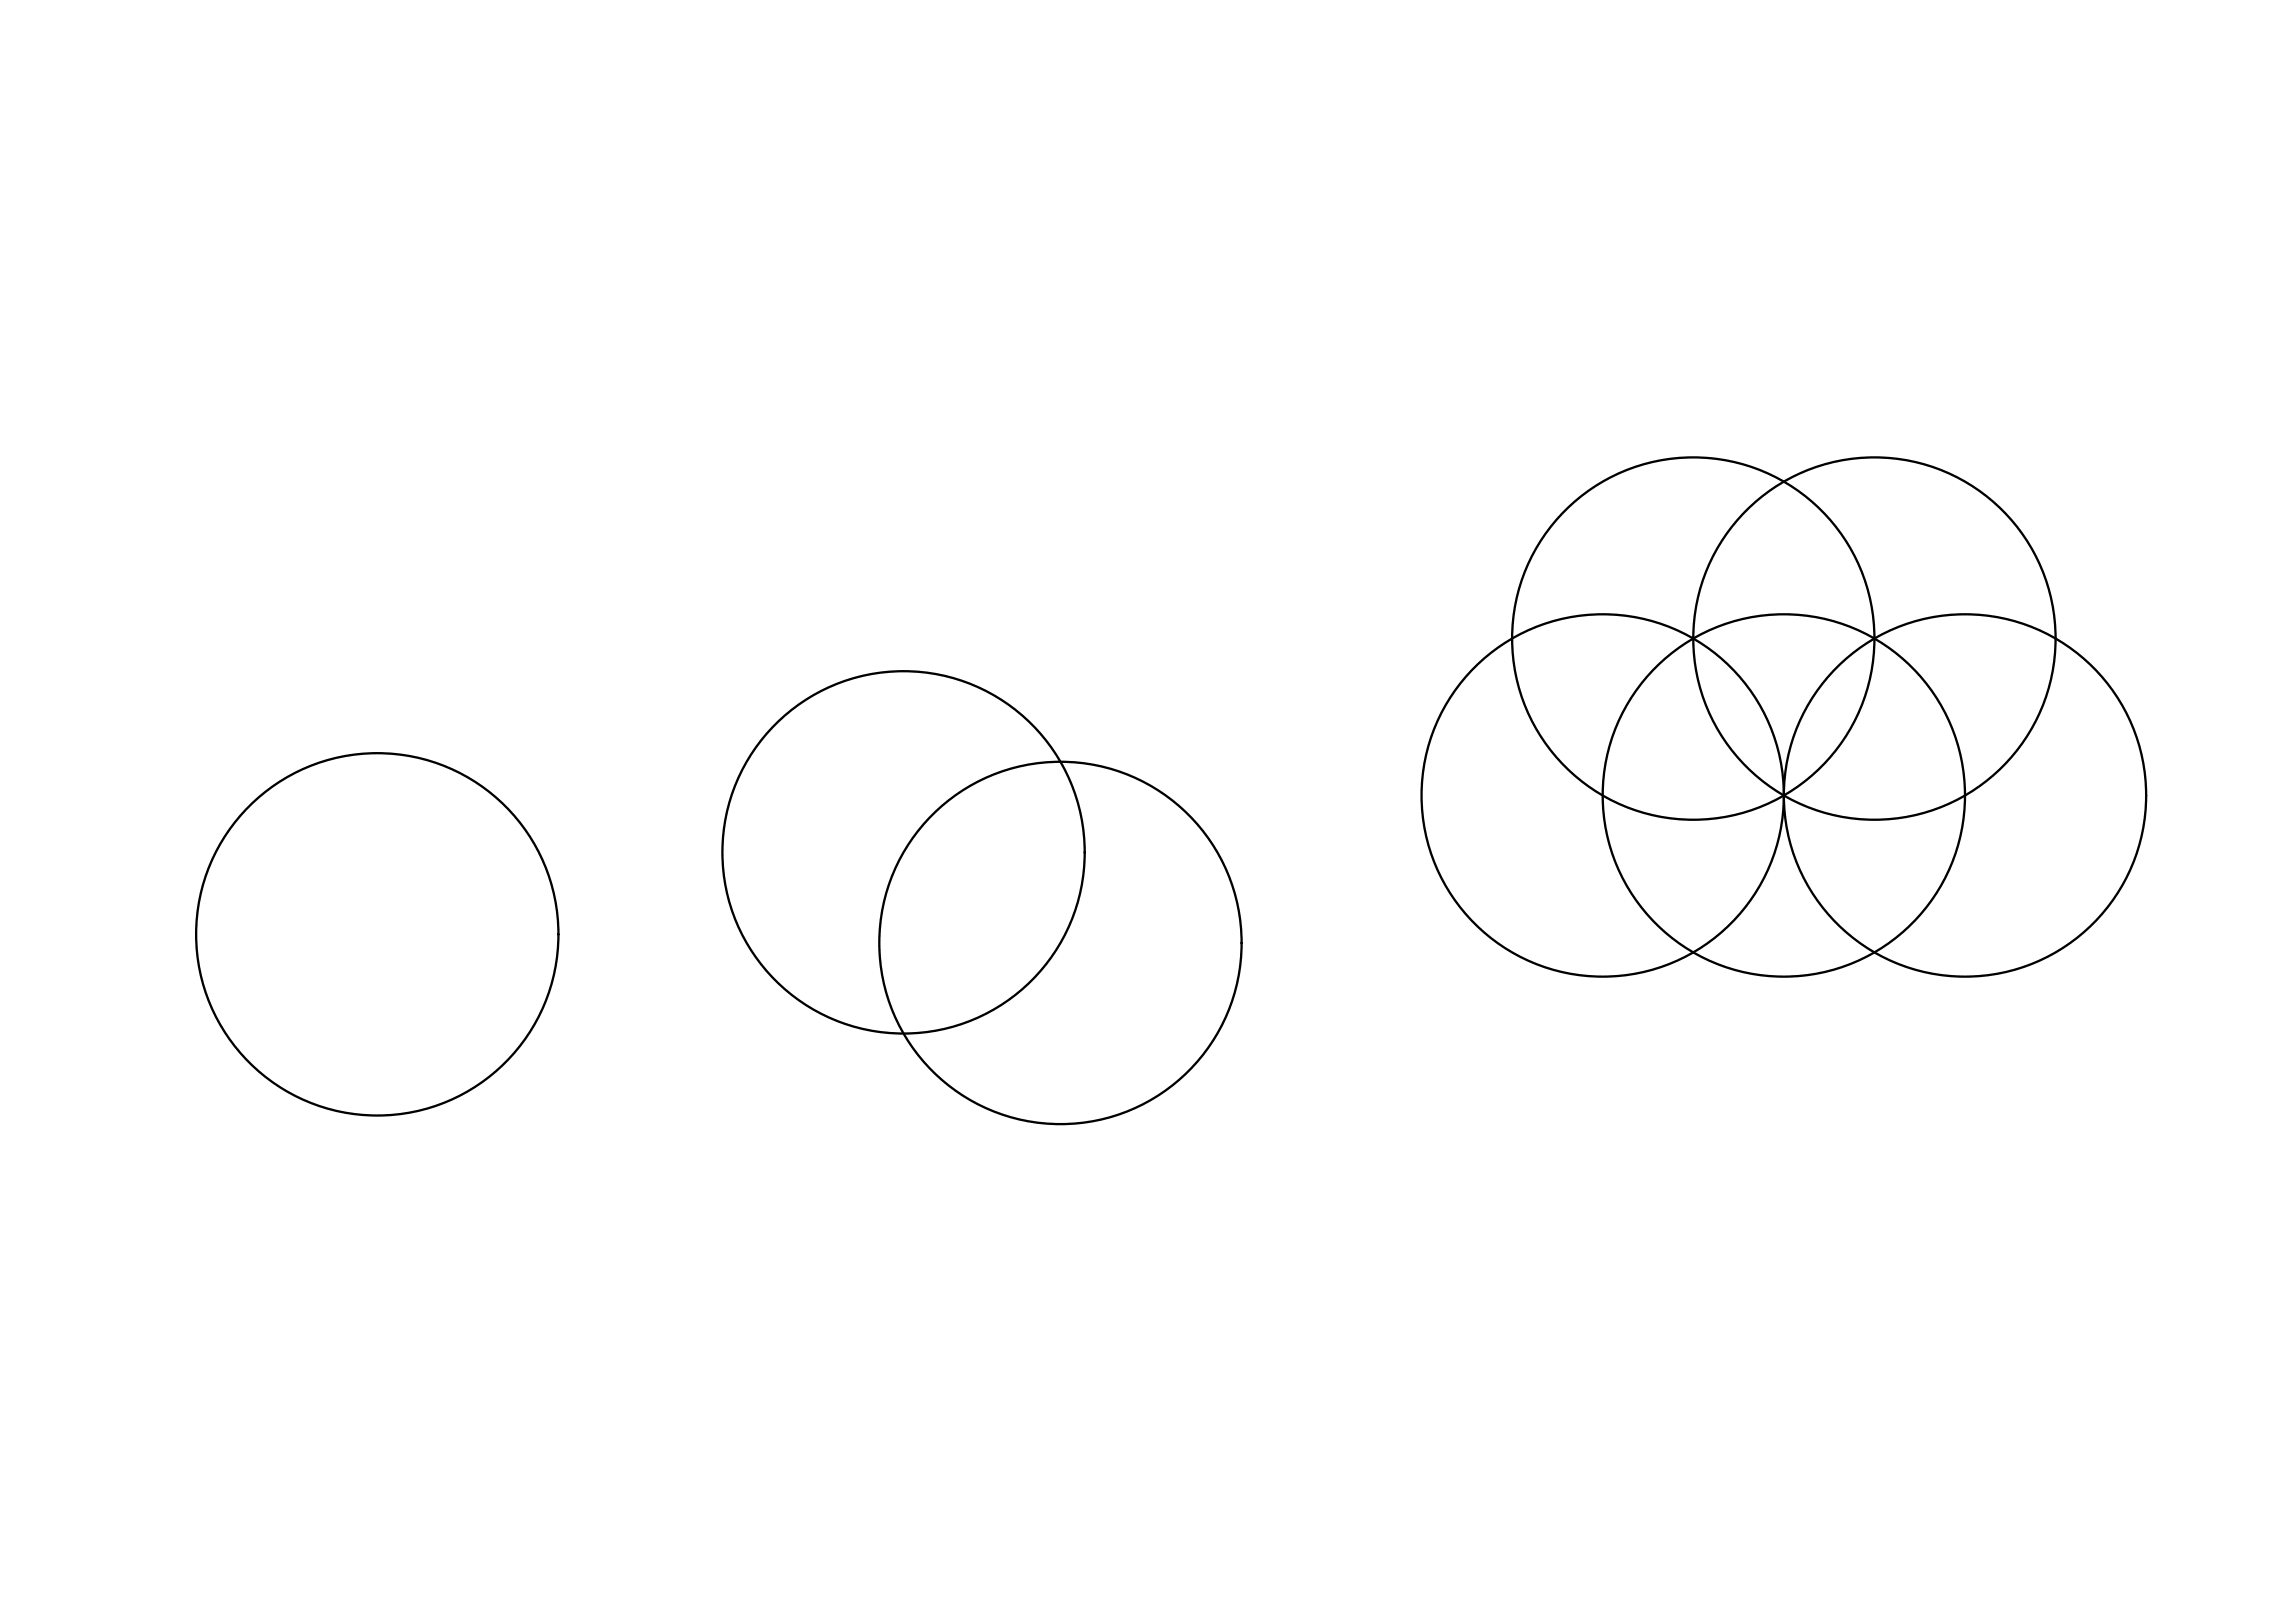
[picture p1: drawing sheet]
<svg xmlns="http://www.w3.org/2000/svg" width="1189mm" height="841mm" viewBox="0 0 1189 841" stroke-linecap="round" stroke-linejoin="round" font-family="sans-serif">
<!-- layer: 0 -->
<g fill="none" stroke="#000" stroke-width="1.2">
<circle cx="878" cy="331" r="94"/>
<circle cx="971" cy="331" r="94"/>
<circle cx="831" cy="412" r="94"/>
<circle cx="924" cy="412" r="94"/>
<circle cx="1018" cy="412" r="94"/>
<circle cx="468" cy="442" r="94"/>
<circle cx="196" cy="484" r="94"/>
<circle cx="550" cy="489" r="94"/>
</g>
</svg>
